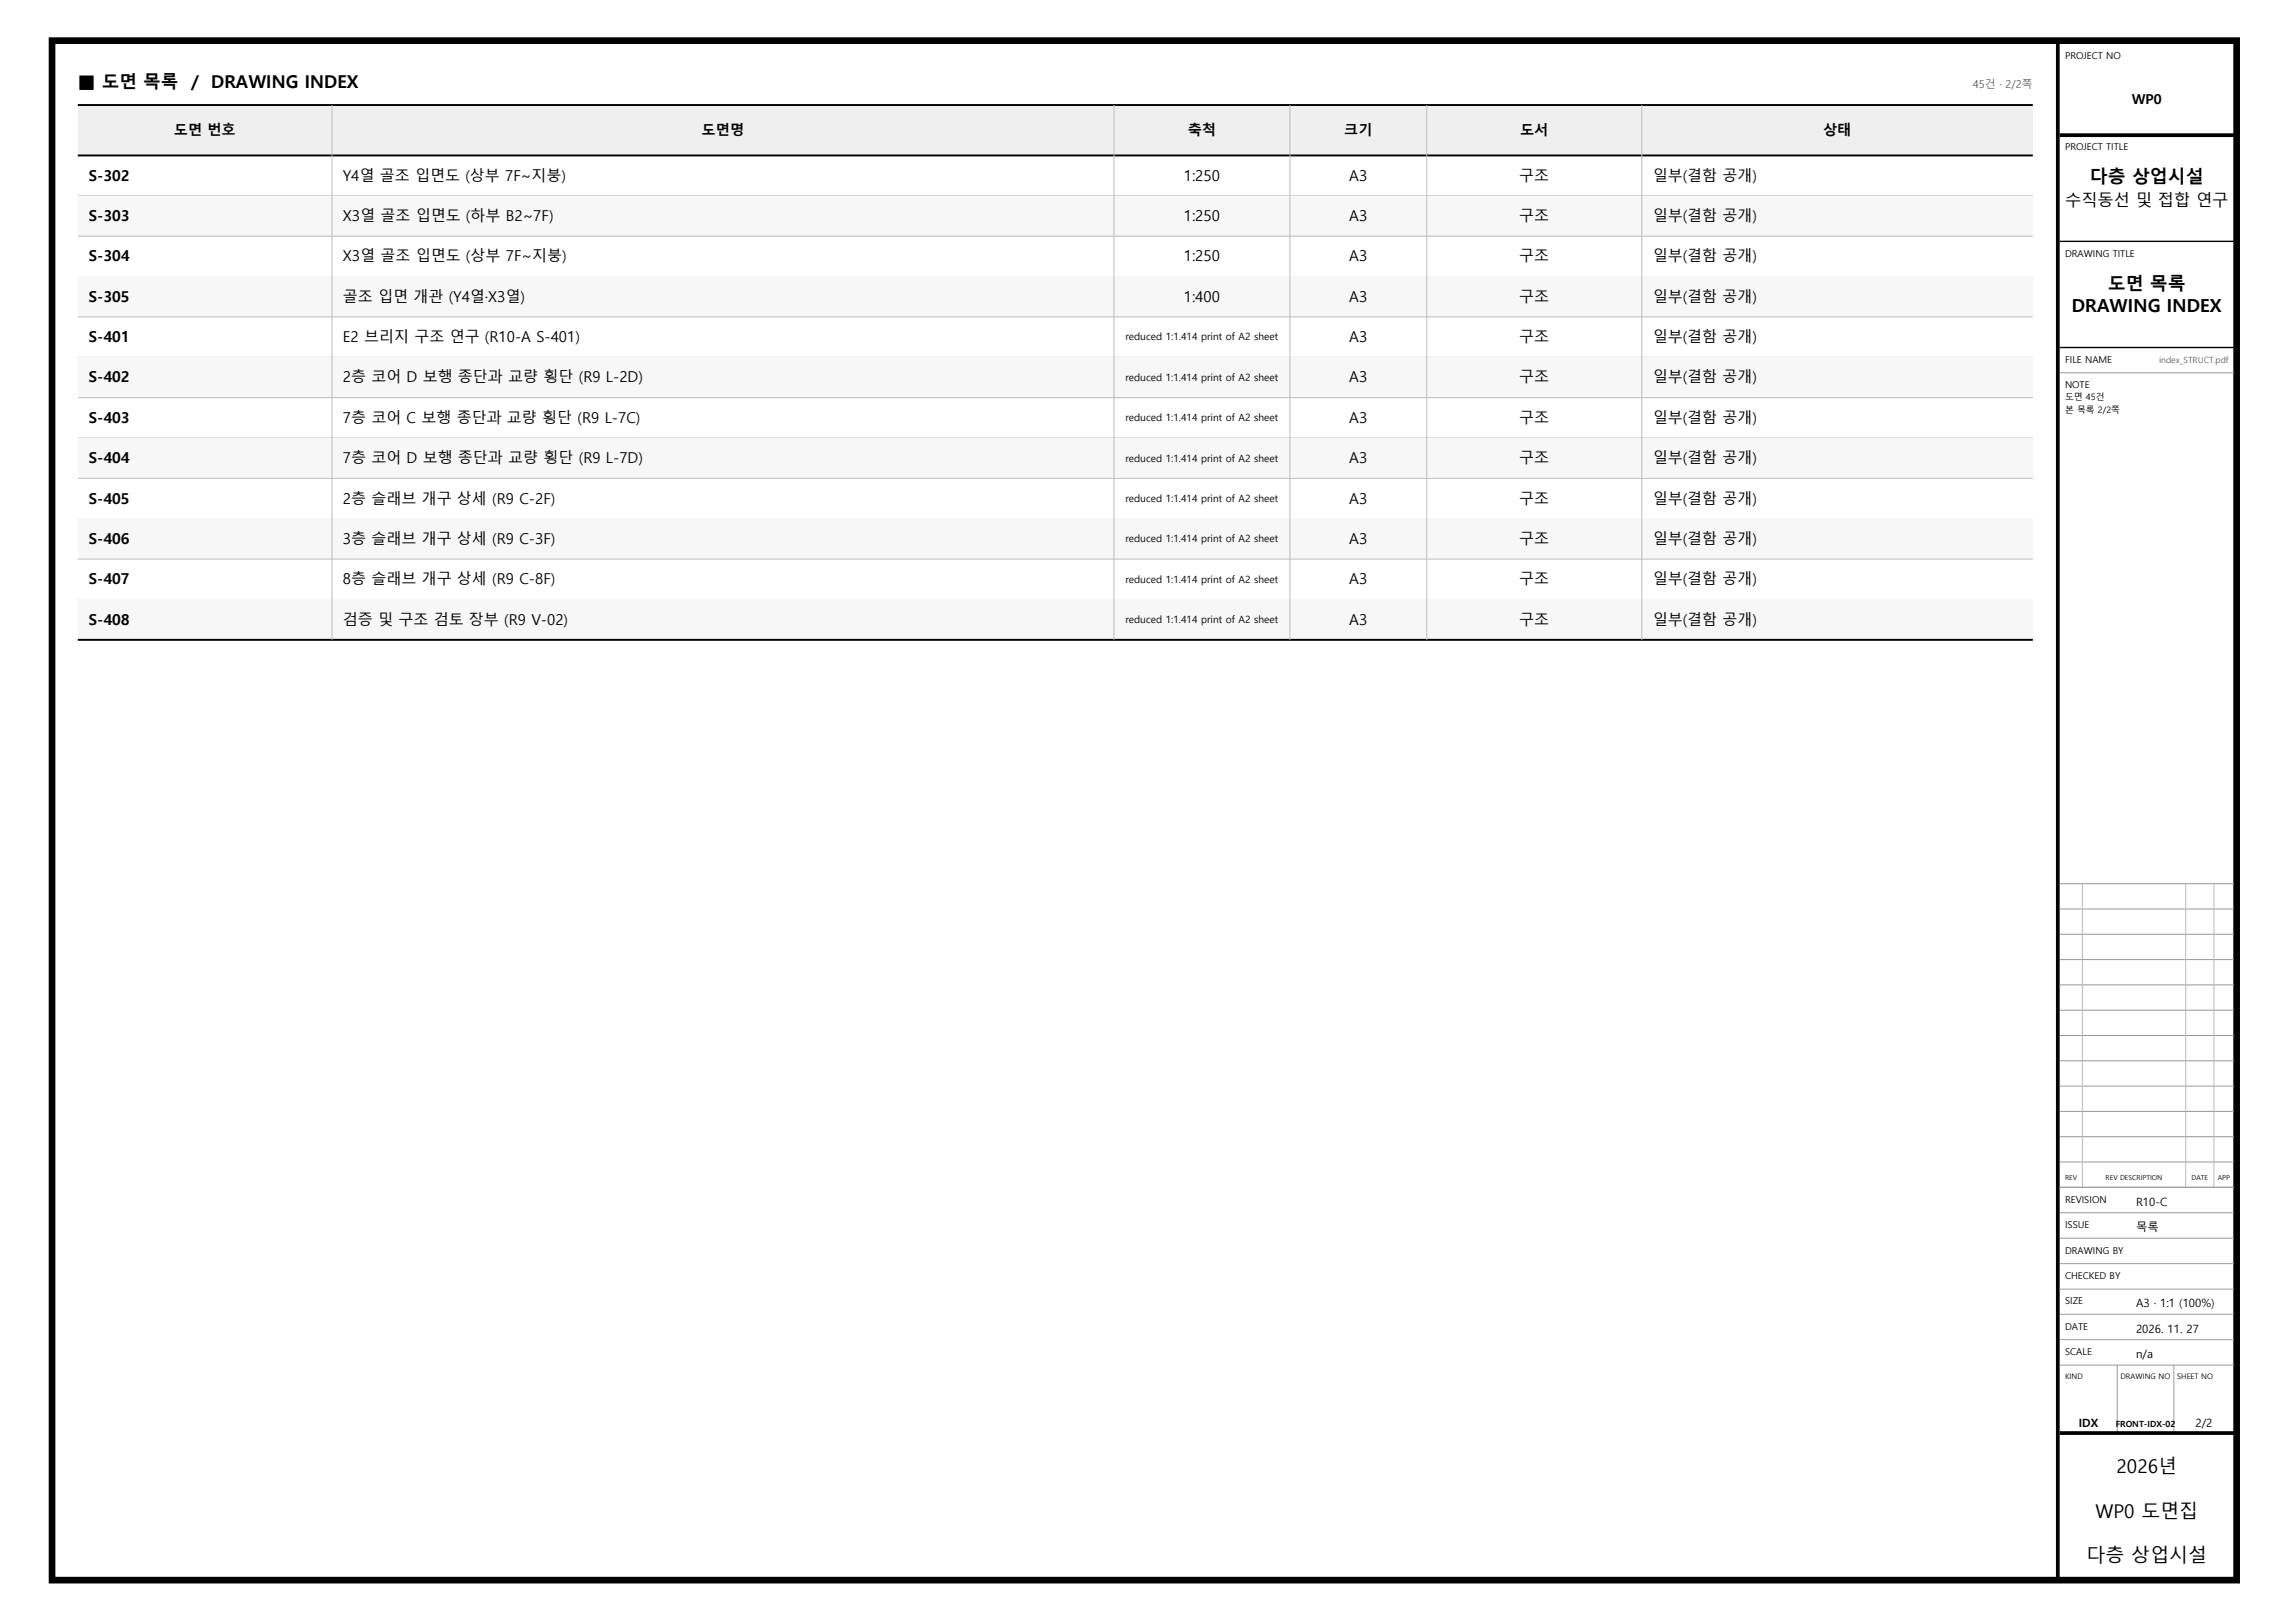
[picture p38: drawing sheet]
<svg xmlns="http://www.w3.org/2000/svg" width="420mm" height="297mm" viewBox="0 0 420 297" stroke-linecap="round" stroke-linejoin="round" font-family="sans-serif">
<defs><g id="words">
<g font-size="3.5">
<text x="388.2" y="270.1">2026년</text>
<text x="384.3" y="278.2">WP0 도면집</text>
<text x="382.7" y="286.3">다층 상업시설</text>
</g>
<g font-size="3.3">
<text x="383.3" y="33.6">다층 상업시설</text>
<text x="386.6" y="53.1">도면 목록</text>
<text x="380" y="57.2">DRAWING INDEX</text>
</g>
<g font-size="3.2">
<text x="14.3" y="16.1">■ 도면 목록</text>
<text x="35" y="16.1">/ DRAWING INDEX</text>
</g>
<text font-size="3" x="378.8" y="37.7">수직동선 및 접합 연구</text>
<g font-size="2.8">
<text x="16.3" y="33.1">S-302</text>
<text x="62.9" y="33.1">Y4열 골조 입면도 (상부 7F~지붕)</text>
<text x="217.1" y="33.1">1:250</text>
<text x="247.5" y="33.1">A3</text>
<text x="278.6" y="33.1">구조</text>
<text x="303.1" y="33.1">일부(결함 공개)</text>
<text x="16.3" y="40.5">S-303</text>
<text x="62.9" y="40.5">X3열 골조 입면도 (하부 B2~7F)</text>
<text x="217.1" y="40.5">1:250</text>
<text x="247.5" y="40.5">A3</text>
<text x="278.6" y="40.5">구조</text>
<text x="303.1" y="40.5">일부(결함 공개)</text>
<text x="16.3" y="47.9">S-304</text>
<text x="62.9" y="47.9">X3열 골조 입면도 (상부 7F~지붕)</text>
<text x="217.1" y="47.9">1:250</text>
<text x="247.5" y="47.9">A3</text>
<text x="278.6" y="47.9">구조</text>
<text x="303.1" y="47.9">일부(결함 공개)</text>
<text x="16.3" y="55.3">S-305</text>
<text x="62.9" y="55.3">골조 입면 개관 (Y4열·X3열)</text>
<text x="217.1" y="55.3">1:400</text>
<text x="247.5" y="55.3">A3</text>
<text x="278.6" y="55.3">구조</text>
<text x="303.1" y="55.3">일부(결함 공개)</text>
<text x="16.3" y="62.7">S-401</text>
<text x="62.9" y="62.7">E2 브리지 구조 연구 (R10-A S-401)</text>
<text x="247.5" y="62.7">A3</text>
<text x="278.6" y="62.7">구조</text>
<text x="303.1" y="62.7">일부(결함 공개)</text>
<text x="16.3" y="70.1">S-402</text>
<text x="62.9" y="70.1">2층 코어 D 보행 종단과 교량 횡단 (R9 L-2D)</text>
<text x="247.5" y="70.1">A3</text>
<text x="278.6" y="70.1">구조</text>
<text x="303.1" y="70.1">일부(결함 공개)</text>
<text x="16.3" y="77.5">S-403</text>
<text x="62.9" y="77.5">7층 코어 C 보행 종단과 교량 횡단 (R9 L-7C)</text>
<text x="247.5" y="77.5">A3</text>
<text x="278.6" y="77.5">구조</text>
<text x="303.1" y="77.5">일부(결함 공개)</text>
<text x="16.3" y="84.9">S-404</text>
<text x="62.9" y="84.9">7층 코어 D 보행 종단과 교량 횡단 (R9 L-7D)</text>
<text x="247.5" y="84.9">A3</text>
<text x="278.6" y="84.9">구조</text>
<text x="303.1" y="84.9">일부(결함 공개)</text>
<text x="16.3" y="92.3">S-405</text>
<text x="62.9" y="92.3">2층 슬래브 개구 상세 (R9 C-2F)</text>
<text x="247.5" y="92.3">A3</text>
<text x="278.6" y="92.3">구조</text>
<text x="303.1" y="92.3">일부(결함 공개)</text>
<text x="16.3" y="99.7">S-406</text>
<text x="62.9" y="99.7">3층 슬래브 개구 상세 (R9 C-3F)</text>
<text x="247.5" y="99.7">A3</text>
<text x="278.6" y="99.7">구조</text>
<text x="303.1" y="99.7">일부(결함 공개)</text>
<text x="16.3" y="107.1">S-407</text>
<text x="62.9" y="107.1">8층 슬래브 개구 상세 (R9 C-8F)</text>
<text x="247.5" y="107.1">A3</text>
<text x="278.6" y="107.1">구조</text>
<text x="303.1" y="107.1">일부(결함 공개)</text>
<text x="16.3" y="114.5">S-408</text>
<text x="62.9" y="114.5">검증 및 구조 검토 장부 (R9 V-02)</text>
<text x="247.5" y="114.5">A3</text>
<text x="278.6" y="114.5">구조</text>
<text x="303.1" y="114.5">일부(결함 공개)</text>
</g>
<g font-size="2.6">
<text x="31.9" y="24.7">도면 번호</text>
<text x="128.7" y="24.7">도면명</text>
<text x="217.8" y="24.7">축척</text>
<text x="246.5" y="24.7">크기</text>
<text x="278.8" y="24.7">도서</text>
<text x="334.4" y="24.7">상태</text>
</g>
<text font-size="2.5" x="391" y="19.1">WP0</text>
<g font-size="2.1">
<text x="391.8" y="221">R10-C</text>
<text x="391.8" y="225.7">목록</text>
<text x="391.8" y="239.7">A3 · 1:1 (100%)</text>
<text x="391.8" y="244.3">2026. 11. 27</text>
<text x="391.8" y="249">n/a</text>
<text x="381.3" y="261.6">IDX</text>
<text x="402.7" y="261.6">2/2</text>
</g>
<text font-size="2" fill="#5e6366" x="361.8" y="16.1">45건 · 2/2쪽</text>
<g font-size="1.8">
<text x="206.4" y="62.4">reduced 1:1.414 print of A2 sheet</text>
<text x="206.4" y="69.8">reduced 1:1.414 print of A2 sheet</text>
<text x="206.4" y="77.2">reduced 1:1.414 print of A2 sheet</text>
<text x="206.4" y="84.6">reduced 1:1.414 print of A2 sheet</text>
<text x="206.4" y="92">reduced 1:1.414 print of A2 sheet</text>
<text x="206.4" y="99.4">reduced 1:1.414 print of A2 sheet</text>
<text x="206.4" y="106.8">reduced 1:1.414 print of A2 sheet</text>
<text x="206.4" y="114.2">reduced 1:1.414 print of A2 sheet</text>
</g>
<g font-size="1.7">
<text x="378.7" y="10.7">PROJECT NO</text>
<text x="378.7" y="27.6">PROJECT TITLE</text>
<text x="378.7" y="47.1">DRAWING TITLE</text>
<text x="378.7" y="66.5">FILE NAME</text>
<text x="378.7" y="71.2">NOTE</text>
<text x="378.7" y="220.5">REVISION</text>
<text x="378.7" y="225.1">ISSUE</text>
<text x="378.7" y="229.8">DRAWING BY</text>
<text x="378.7" y="234.5">CHECKED BY</text>
<text x="378.7" y="239.1">SIZE</text>
<text x="378.7" y="243.7">DATE</text>
<text x="378.7" y="248.4">SCALE</text>
</g>
<text font-size="1.6" fill="#5e6366" x="396" y="66.5">index_STRUCT.pdf</text>
<g font-size="1.6">
<text x="378.7" y="73.3">도면 45건</text>
<text x="378.7" y="75.8">본 목록 2/2쪽</text>
<text x="388" y="261.6">FRONT-IDX-02</text>
</g>
<g font-size="1.4">
<text x="378.7" y="252.8">KIND</text>
<text x="388.9" y="252.8">DRAWING NO</text>
<text x="399.3" y="252.8">SHEET NO</text>
</g>
<g font-size="1.3">
<text x="378.7" y="216.3">REV</text>
<text x="386.2" y="216.3">REV DESCRIPTION</text>
<text x="401.9" y="216.3">DATE</text>
<text x="406.8" y="216.3">APP</text>
</g>
</g></defs>
<path d="M9.5 7.5h400.7v282.2h-400.7z" fill="none" stroke="#000" stroke-width="1.2" stroke-linecap="butt"/>
<path d="M377.4 7.9v281.3M377.8 24.8h31.9M377.8 262.7h31.9" fill="none" stroke="#000" stroke-width=".69" stroke-linecap="butt"/>
<path d="M377.8 44.2h31.9M377.8 63.7h31.9" fill="none" stroke="#000" stroke-width=".25"/>
<g fill="none" stroke="#989898" stroke-width=".18">
<path d="M377.8 68.3h31.9M377.8 162h31.9M377.8 166.7h31.9M377.8 171.3h31.9M377.8 175.9h31.9M377.8 180.6h31.9M377.8 185.2h31.9M377.8 189.8h31.9M377.8 194.5h31.9M377.8 199.1h31.9M377.8 203.8h31.9M377.8 208.4h31.9"/>
<path d="M377.8 213h31.9M377.8 217.7h31.9M377.8 222.3h31.9M377.8 227h31.9M377.8 231.7h31.9M377.8 236.3h31.9M377.8 240.9h31.9M377.8 245.6h31.9M377.8 250.3h31.9M388.3 250.3v12.2M398.7 250.3v12.2"/>
</g>
<path d="M381.9 162v55.7M400.9 162v55.7M406 162v55.7" fill="none" stroke="#bababa" stroke-width=".18"/>
<path d="M14.3 19.3h358.5v9.2h-358.5z" fill="#edf0f0"/>
<path d="M14.3 19.3h358.5M14.3 28.5h358.5" fill="none" stroke="#000" stroke-width=".35"/>
<path d="M14.3 35.9h358.5" fill="none" stroke="#babfbf" stroke-width=".18"/>
<path d="M14.3 35.9h358.5v7.4h-358.5z" fill="#f6f7f7"/>
<path d="M14.3 43.3h358.5M14.3 50.7h358.5" fill="none" stroke="#babfbf" stroke-width=".18"/>
<path d="M14.3 50.7h358.5v7.4h-358.5z" fill="#f6f7f7"/>
<path d="M14.3 58.1h358.5M14.3 65.5h358.5" fill="none" stroke="#babfbf" stroke-width=".18"/>
<path d="M14.3 65.5h358.5v7.4h-358.5z" fill="#f6f7f7"/>
<path d="M14.3 72.9h358.5M14.3 80.3h358.5" fill="none" stroke="#babfbf" stroke-width=".18"/>
<path d="M14.3 80.3h358.5v7.4h-358.5z" fill="#f6f7f7"/>
<path d="M14.3 87.7h358.5M14.3 95.1h358.5" fill="none" stroke="#babfbf" stroke-width=".18"/>
<path d="M14.3 95.1h358.5v7.4h-358.5z" fill="#f6f7f7"/>
<path d="M14.3 102.5h358.5M14.3 109.9h358.5" fill="none" stroke="#babfbf" stroke-width=".18"/>
<path d="M14.3 109.9h358.5v7.4h-358.5z" fill="#f6f7f7"/>
<path d="M60.9 19.3v98M204.3 19.3v98M236.6 19.3v98M261.7 19.3v98M301.1 19.3v98M14.3 117.3h358.5" fill="none" stroke="#babfbf" stroke-width=".18"/>
<path d="M14.3 117.3h358.5" fill="none" stroke="#000" stroke-width=".35"/>
<use href="#words"/>
</svg>
